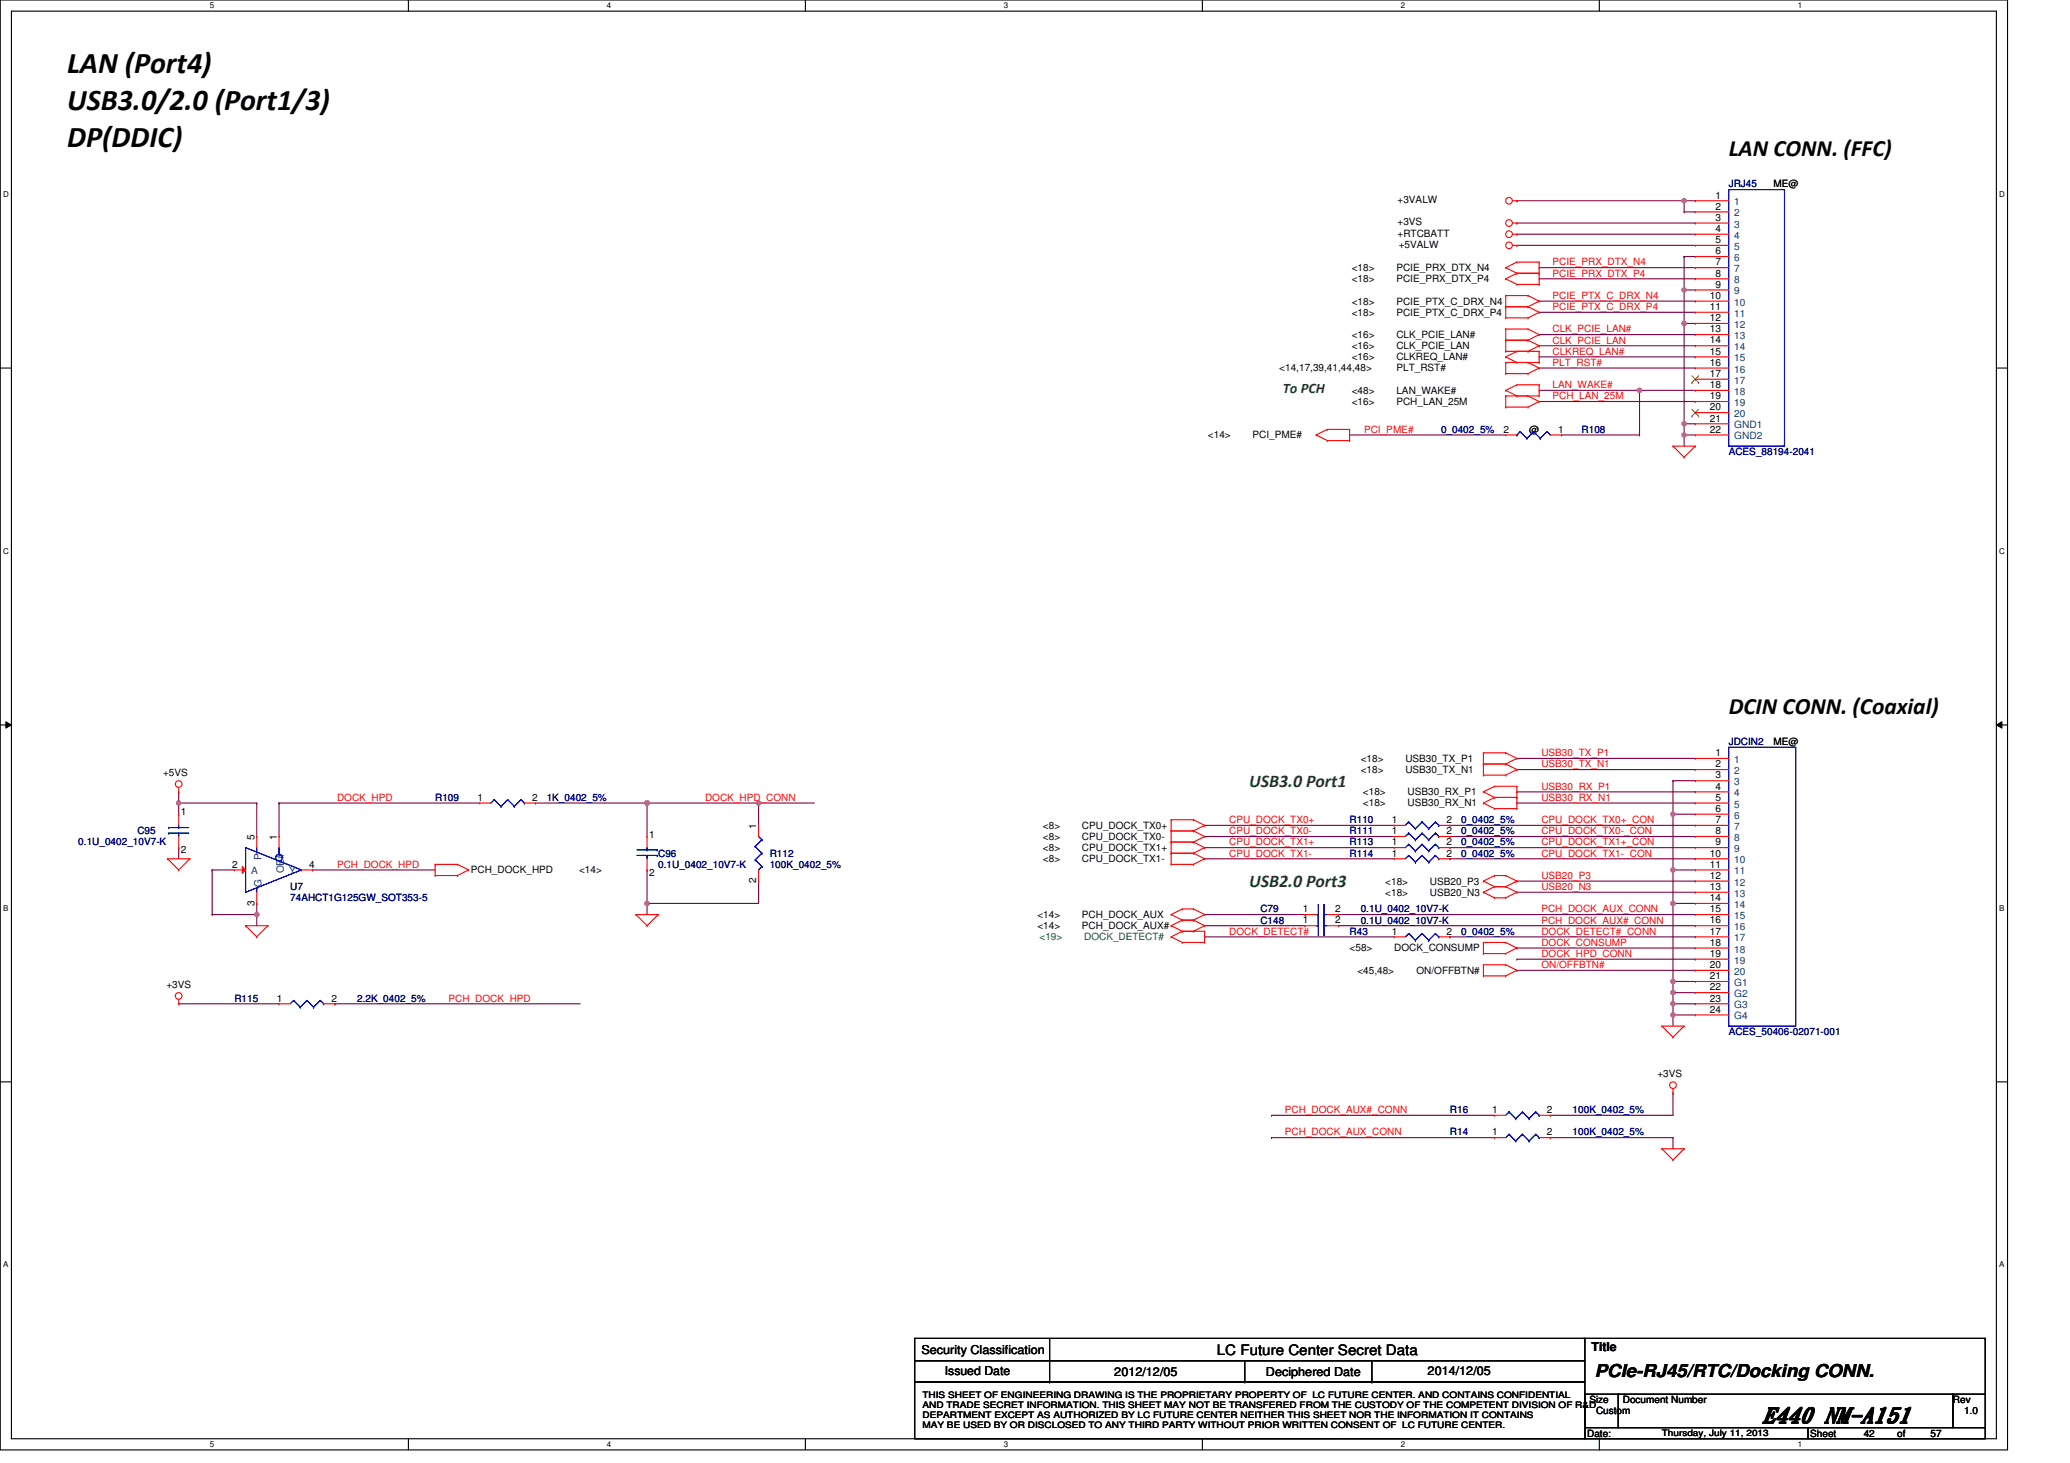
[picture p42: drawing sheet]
<svg xmlns="http://www.w3.org/2000/svg" width="297mm" height="210mm" viewBox="0 0 297 210" stroke-linecap="round" stroke-linejoin="round" font-family="sans-serif">
<defs><g id="words">
<g font-size="4.3">
<text x="9.6" y="10.5">LAN (Port4)</text>
<text x="9.6" y="15.8">USB3.0/2.0 (Port1/3)</text>
<text x="9.6" y="21.1">DP(DDIC)</text>
</g>
<g font-size="3.4">
<text x="248.1" y="22.4">LAN CONN. (FFC)</text>
<text x="248.1" y="102.4">DCIN CONN. (Coaxial)</text>
</g>
<text font-size="3" x="253" y="204.1">E440 NM-A151</text>
<g font-size="2.6" fill="#008000">
<text x="179.3" y="112.9">USB3.0 Port1</text>
<text x="179.3" y="127.3">USB2.0 Port3</text>
</g>
<text font-size="2.6" x="228.9" y="197.5">PCIe-RJ45/RTC/Docking CONN.</text>
<text font-size="2.1" fill="#008000" x="184.1" y="56.4">To PCH</text>
<text font-size="2.1" x="174.6" y="194.4">LC Future Center Secret Data</text>
<g font-size="1.8">
<text x="132.2" y="194.3">Security Classification</text>
<text x="135.6" y="197.3">Issued Date</text>
<text x="159.9" y="197.5">2012/12/05</text>
<text x="181.7" y="197.5">Deciphered Date</text>
<text x="204.9" y="197.3">2014/12/05</text>
<text x="228.4" y="193.8">Title</text>
</g>
<g font-size="1.4">
<text x="200.5" y="29.1">+3VALW</text>
<text x="246.1" y="28.5">1</text>
<text x="254.5" y="26.9">ME@</text>
<text x="200.5" y="33.9">+RTCBATT</text>
<text x="200.5" y="32.3">+3VS</text>
<text x="200.7" y="35.5">+5VALW</text>
<text x="246.1" y="30.1">2</text>
<text x="246.1" y="31.7">3</text>
<text x="246.1" y="33.3">4</text>
<text x="246.1" y="34.9">5</text>
<text x="194" y="38.9">&lt;18&gt;</text>
<text x="194" y="40.5">&lt;18&gt;</text>
<text x="200.4" y="38.9">PCIE_PRX_DTX_N4</text>
<text x="200.4" y="40.5">PCIE_PRX_DTX_P4</text>
<text x="246.1" y="36.5">6</text>
<text x="246.1" y="38.1">7</text>
<text x="246.1" y="39.7">8</text>
<text x="246.1" y="41.3">9</text>
<text x="194" y="45.3">&lt;18&gt;</text>
<text x="194" y="43.7">&lt;18&gt;</text>
<text x="200.4" y="45.3">PCIE_PTX_C_DRX_P4</text>
<text x="200.4" y="43.7">PCIE_PTX_C_DRX_N4</text>
<text x="245.3" y="42.9">10</text>
<text x="245.3" y="44.5">11</text>
<text x="245.3" y="46.1">12</text>
<text x="245.3" y="47.7">13</text>
<text x="183.6" y="53.3">&lt;14,17,39,41,44,48&gt;</text>
<text x="194" y="50.1">&lt;16&gt;</text>
<text x="194" y="48.5">&lt;16&gt;</text>
<text x="194" y="51.7">&lt;16&gt;</text>
<text x="200.4" y="50.1">CLK_PCIE_LAN</text>
<text x="200.4" y="48.5">CLK_PCIE_LAN#</text>
<text x="200.4" y="51.7">CLKREQ_LAN#</text>
<text x="200.4" y="53.3">PLT_RST#</text>
<text x="245.3" y="49.3">14</text>
<text x="245.3" y="50.9">15</text>
<text x="245.3" y="52.5">16</text>
<text x="194" y="56.5">&lt;48&gt;</text>
<text x="194" y="58.1">&lt;16&gt;</text>
<text x="200.4" y="56.5">LAN_WAKE#</text>
<text x="200.4" y="58.1">PCH_LAN_25M</text>
<text x="245.3" y="54.1">17</text>
<text x="245.3" y="55.7">18</text>
<text x="245.3" y="57.3">19</text>
<text x="245.3" y="58.9">20</text>
<text x="173.3" y="62.9">&lt;14&gt;</text>
<text x="179.7" y="62.9">PCI_PME#</text>
<text x="215.7" y="62.1">2</text>
<text x="219.4" y="62.1">@</text>
<text x="223.6" y="62.1">1</text>
<text x="245.3" y="60.5">21</text>
<text x="245.3" y="62.1">22</text>
<text x="254.5" y="106.9">ME@</text>
<text x="23.4" y="111.4">+5VS</text>
<text x="195.3" y="109.3">&lt;18&gt;</text>
<text x="195.3" y="110.9">&lt;18&gt;</text>
<text x="201.7" y="109.3">USB30_TX_P1</text>
<text x="201.7" y="110.9">USB30_TX_N1</text>
<text x="246.1" y="108.5">1</text>
<text x="246.1" y="110.1">2</text>
<text x="246.1" y="111.7">3</text>
<text x="246.1" y="113.3">4</text>
<text x="26" y="117">1</text>
<text x="68.5" y="114.9">1</text>
<text x="76.4" y="114.9">2</text>
<text x="108.5" y="118.9" transform="rotate(-90 108.5 118.9)">1</text>
<text x="149.7" y="118.9">&lt;8&gt;</text>
<text x="155.3" y="118.9">CPU_DOCK_TX0+</text>
<text x="195.6" y="114.1">&lt;18&gt;</text>
<text x="195.6" y="115.7">&lt;18&gt;</text>
<text x="199.7" y="119.7">1</text>
<text x="199.7" y="118.1">1</text>
<text x="202" y="114.1">USB30_RX_P1</text>
<text x="202" y="115.7">USB30_RX_N1</text>
<text x="207.6" y="119.7">2</text>
<text x="207.6" y="118.1">2</text>
<text x="246.1" y="114.9">5</text>
<text x="246.1" y="116.5">6</text>
<text x="246.1" y="118.1">7</text>
<text x="246.1" y="119.7">8</text>
<text x="26" y="122.4">2</text>
<text x="33.3" y="124.5">2</text>
<text x="36.5" y="120.5" transform="rotate(-90 36.5 120.5)">5</text>
<text x="39.7" y="120.5" transform="rotate(-90 39.7 120.5)">1</text>
<text x="44.4" y="124.5">4</text>
<text x="67.6" y="125.3">PCH_DOCK_HPD</text>
<text x="83.1" y="125.3">&lt;14&gt;</text>
<text x="93.2" y="120.2">1</text>
<text x="93.2" y="125.6">2</text>
<text x="149.7" y="123.7">&lt;8&gt;</text>
<text x="149.7" y="120.5">&lt;8&gt;</text>
<text x="149.7" y="122.1">&lt;8&gt;</text>
<text x="155.3" y="123.7">CPU_DOCK_TX1-</text>
<text x="155.3" y="120.5">CPU_DOCK_TX0-</text>
<text x="155.3" y="122.1">CPU_DOCK_TX1+</text>
<text x="199.7" y="121.3">1</text>
<text x="199.7" y="122.9">1</text>
<text x="207.6" y="121.3">2</text>
<text x="207.6" y="122.9">2</text>
<text x="245.3" y="122.9">10</text>
<text x="245.3" y="124.5">11</text>
<text x="246.1" y="121.3">9</text>
<text x="36.5" y="129.9" transform="rotate(-90 36.5 129.9)">3</text>
<text x="108.5" y="126.7" transform="rotate(-90 108.5 126.7)">2</text>
<text x="148.9" y="131.7">&lt;14&gt;</text>
<text x="155.3" y="131.7">PCH_DOCK_AUX</text>
<text x="186.9" y="130.9">1</text>
<text x="191.6" y="130.9">2</text>
<text x="198.8" y="126.9">&lt;18&gt;</text>
<text x="198.8" y="128.5">&lt;18&gt;</text>
<text x="205.2" y="126.9">USB20_P3</text>
<text x="205.2" y="128.5">USB20_N3</text>
<text x="245.3" y="126.1">12</text>
<text x="245.3" y="127.7">13</text>
<text x="245.3" y="129.3">14</text>
<text x="245.3" y="130.9">15</text>
<text x="148.9" y="133.3">&lt;14&gt;</text>
<text x="155.3" y="133.3">PCH_DOCK_AUX#</text>
<text x="186.9" y="132.5">1</text>
<text x="191.6" y="132.5">2</text>
<text x="193.7" y="136.5">&lt;58&gt;</text>
<text x="199.7" y="134.1">1</text>
<text x="200.1" y="136.5">DOCK_CONSUMP</text>
<text x="207.6" y="134.1">2</text>
<text x="245.3" y="132.5">16</text>
<text x="245.3" y="134.1">17</text>
<text x="245.3" y="135.7">18</text>
<text x="245.3" y="137.3">19</text>
<text x="23.9" y="141.8">+3VS</text>
<text x="39.7" y="143.7">1</text>
<text x="47.6" y="143.7">2</text>
<text x="194.8" y="139.7">&lt;45,48&gt;</text>
<text x="203.3" y="139.7">ON/OFFBTN#</text>
<text x="245.3" y="138.9">20</text>
<text x="245.3" y="140.5">21</text>
<text x="245.3" y="142.1">22</text>
<text x="245.3" y="143.7">23</text>
<text x="245.3" y="145.3">24</text>
<text x="237.8" y="154.6">+3VS</text>
<text x="214.1" y="159.7">1</text>
<text x="222" y="159.7">2</text>
<text x="214.1" y="162.9">1</text>
<text x="222" y="162.9">2</text>
<text x="228.1" y="201.3">Size</text>
<text x="229" y="202.9">Custom</text>
<text x="232.9" y="201.3">Document Number</text>
<text x="280.2" y="201.3">Rev</text>
<text x="281.8" y="202.9">1.0</text>
<text x="227.8" y="206.1">Date:</text>
<text x="259.8" y="206.1">Sheet</text>
<text x="267.4" y="206.1">42</text>
<text x="272.2" y="206.1">of</text>
<text x="277" y="206.1">57</text>
</g>
<g font-size="1.4" fill="#000080">
<text x="248.1" y="26.9">JRJ45</text>
<text x="206.8" y="62.1">0_0402_5%</text>
<text x="227" y="62.1">R108</text>
<text x="248.1" y="65.3">ACES_88194-2041</text>
<text x="248.1" y="106.9">JDCIN2</text>
<text x="19.7" y="119.7">C95</text>
<text x="62.4" y="114.9">R109</text>
<text x="78.4" y="114.9">1K_0402_5%</text>
<text x="193.7" y="119.7">R111</text>
<text x="193.7" y="118.1">R110</text>
<text x="209.7" y="119.7">0_0402_5%</text>
<text x="209.7" y="118.1">0_0402_5%</text>
<text x="11.2" y="121.3">0.1U_0402_10V7-K</text>
<text x="94.5" y="122.9">C96</text>
<text x="94.5" y="124.5">0.1U_0402_10V7-K</text>
<text x="110.5" y="122.9">R112</text>
<text x="110.5" y="124.5">100K_0402_5%</text>
<text x="193.7" y="121.3">R113</text>
<text x="193.7" y="122.9">R114</text>
<text x="209.7" y="121.3">0_0402_5%</text>
<text x="209.7" y="122.9">0_0402_5%</text>
<text x="41.6" y="127.7">U7</text>
<text x="41.6" y="129.3">74AHCT1G125GW_SOT353-5</text>
<text x="180.9" y="130.9">C79</text>
<text x="195.3" y="130.9">0.1U_0402_10V7-K</text>
<text x="180.9" y="132.5">C148</text>
<text x="193.7" y="134.1">R43</text>
<text x="195.3" y="132.5">0.1U_0402_10V7-K</text>
<text x="209.7" y="134.1">0_0402_5%</text>
<text x="33.6" y="143.7">R115</text>
<text x="51.2" y="143.7">2.2K_0402_5%</text>
<text x="248.1" y="148.5">ACES_50406-02071-001</text>
<text x="208.1" y="159.7">R16</text>
<text x="225.7" y="159.7">100K_0402_5%</text>
<text x="208.1" y="162.9">R14</text>
<text x="225.7" y="162.9">100K_0402_5%</text>
</g>
<g font-size="1.4" fill="#004080">
<text x="248.9" y="29.5">1</text>
<text x="248.9" y="31.1">2</text>
<text x="248.9" y="32.7">3</text>
<text x="248.9" y="34.3">4</text>
<text x="248.9" y="35.9">5</text>
<text x="248.9" y="37.5">6</text>
<text x="248.9" y="39.1">7</text>
<text x="248.9" y="40.7">8</text>
<text x="248.9" y="42.3">9</text>
<text x="248.9" y="43.9">10</text>
<text x="248.9" y="45.5">11</text>
<text x="248.9" y="47.1">12</text>
<text x="248.9" y="48.7">13</text>
<text x="248.9" y="50.3">14</text>
<text x="248.9" y="51.9">15</text>
<text x="248.9" y="53.5">16</text>
<text x="248.9" y="55.1">17</text>
<text x="248.9" y="56.7">18</text>
<text x="248.9" y="58.3">19</text>
<text x="248.9" y="59.9">20</text>
<text x="248.9" y="61.5">GND1</text>
<text x="248.9" y="63.1">GND2</text>
<text x="248.9" y="109.5">1</text>
<text x="248.9" y="111.1">2</text>
<text x="248.9" y="112.7">3</text>
<text x="248.9" y="114.3">4</text>
<text x="248.9" y="115.9">5</text>
<text x="248.9" y="117.5">6</text>
<text x="248.9" y="119.1">7</text>
<text x="36" y="125.5">A</text>
<text x="37.5" y="123.4" transform="rotate(-90 37.5 123.4)">P</text>
<text x="40.7" y="125.3" transform="rotate(-90 40.7 125.3)">OE#</text>
<text x="41.5" y="125.5">Y</text>
<text x="248.9" y="120.7">8</text>
<text x="248.9" y="122.3">9</text>
<text x="248.9" y="123.9">10</text>
<text x="248.9" y="125.5">11</text>
<text x="37.5" y="127.2" transform="rotate(-90 37.5 127.2)">G</text>
<text x="248.9" y="127.1">12</text>
<text x="248.9" y="128.7">13</text>
<text x="248.9" y="130.3">14</text>
<text x="248.9" y="131.9">15</text>
<text x="248.9" y="133.5">16</text>
<text x="248.9" y="135.1">17</text>
<text x="248.9" y="136.7">18</text>
<text x="248.9" y="138.3">19</text>
<text x="248.9" y="139.9">20</text>
<text x="248.9" y="141.5">G1</text>
<text x="248.9" y="143.1">G2</text>
<text x="248.9" y="144.7">G3</text>
<text x="248.9" y="146.3">G4</text>
</g>
<g font-size="1.4" fill="#f00">
<text x="222.8" y="39.7">PCIE_PRX_DTX_P4</text>
<text x="222.8" y="38.1">PCIE_PRX_DTX_N4</text>
<text x="222.8" y="47.7">CLK_PCIE_LAN#</text>
<text x="222.8" y="44.5">PCIE_PTX_C_DRX_P4</text>
<text x="222.8" y="42.9">PCIE_PTX_C_DRX_N4</text>
<text x="222.8" y="52.5">PLT_RST#</text>
<text x="222.8" y="50.9">CLKREQ_LAN#</text>
<text x="222.8" y="49.3">CLK_PCIE_LAN</text>
<text x="222.8" y="57.3">PCH_LAN_25M</text>
<text x="222.8" y="55.7">LAN_WAKE#</text>
<text x="195.7" y="62.1">PCI_PME#</text>
<text x="221.2" y="108.5">USB30_TX_P1</text>
<text x="221.2" y="110.1">USB30_TX_N1</text>
<text x="221.2" y="113.3">USB30_RX_P1</text>
<text x="48.4" y="114.9">DOCK_HPD</text>
<text x="101.2" y="114.9">DOCK_HPD_CONN</text>
<text x="176.4" y="119.7">CPU_DOCK_TX0-</text>
<text x="176.4" y="118.1">CPU_DOCK_TX0+</text>
<text x="221.2" y="114.9">USB30_RX_N1</text>
<text x="221.2" y="119.7">CPU_DOCK_TX0-_CON</text>
<text x="221.2" y="118.1">CPU_DOCK_TX0+_CON</text>
<text x="48.4" y="124.5">PCH_DOCK_HPD</text>
<text x="176.4" y="121.3">CPU_DOCK_TX1+</text>
<text x="176.4" y="122.9">CPU_DOCK_TX1-</text>
<text x="221.2" y="122.9">CPU_DOCK_TX1-_CON</text>
<text x="221.2" y="121.3">CPU_DOCK_TX1+_CON</text>
<text x="221.2" y="126.1">USB20_P3</text>
<text x="221.2" y="127.7">USB20_N3</text>
<text x="221.2" y="130.9">PCH_DOCK_AUX_CONN</text>
<text x="176.4" y="134.1">DOCK_DETECT#</text>
<text x="221.2" y="137.3">DOCK_HPD_CONN</text>
<text x="221.2" y="132.5">PCH_DOCK_AUX#_CONN</text>
<text x="221.2" y="135.7">DOCK_CONSUMP</text>
<text x="221.2" y="134.1">DOCK_DETECT#_CONN</text>
<text x="64.4" y="143.7">PCH_DOCK_HPD</text>
<text x="221.2" y="138.9">ON/OFFBTN#</text>
<text x="184.4" y="159.7">PCH_DOCK_AUX#_CONN</text>
<text x="184.4" y="162.9">PCH_DOCK_AUX_CONN</text>
</g>
<g font-size="1.4" fill="#008000">
<text x="149.2" y="134.9">&lt;19&gt;</text>
<text x="155.6" y="134.9">DOCK_DETECT#</text>
</g>
<g font-size="1.3">
<text x="132.4" y="200.5">THIS SHEET OF ENGINEERING DRAWING IS THE PROPRIETARY PROPERTY OF LC FUTURE CENTER. AND CONTAINS CONFIDENTIAL</text>
<text x="132.4" y="202">AND TRADE SECRET INFORMATION. THIS SHEET MAY NOT BE TRANSFERED FROM THE CUSTODY OF THE COMPETENT DIVISION OF R&amp;D</text>
<text x="132.4" y="203.5">DEPARTMENT EXCEPT AS AUTHORIZED BY LC FUTURE CENTER NEITHER THIS SHEET NOR THE INFORMATION IT CONTAINS</text>
<text x="132.4" y="204.9">MAY BE USED BY OR DISCLOSED TO ANY THIRD PARTY WITHOUT PRIOR WRITTEN CONSENT OF LC FUTURE CENTER.</text>
<text x="238.5" y="206">Thursday, July 11, 2013</text>
</g>
<g font-size="1.1">
<text x="30.1" y="1.2">5</text>
<text x="87.1" y="1.2">4</text>
<text x="144.1" y="1.2">3</text>
<text x="201" y="1.2">2</text>
<text x="258" y="1.2">1</text>
<text x=".4" y="28.2">D</text>
<text x="286.9" y="28.2">D</text>
<text x=".4" y="79.4">C</text>
<text x="286.9" y="79.4">C</text>
<text x=".4" y="130.6">B</text>
<text x="286.9" y="130.6">B</text>
<text x=".4" y="181.9">A</text>
<text x="286.9" y="181.9">A</text>
<text x="30.1" y="207.6">5</text>
<text x="87.1" y="207.6">4</text>
<text x="144.1" y="207.6">3</text>
<text x="201" y="207.6">2</text>
<text x="258" y="207.6">1</text>
</g>
</g></defs>
<path d="M0 0h288.1v208h-288.1zM1.6 1.6h284.9v204.8h-284.9z" fill="none" stroke="#000" stroke-width=".16"/>
<g fill="#fff">
<path d="M30.1 .2h.7v1.2h-.7z"/>
<path d="M30.1 206.6h.7v1.3h-.7z"/>
</g>
<path d="M58.6 0v1.6M58.6 206.4v1.6" fill="none" stroke="#000" stroke-width=".16"/>
<g fill="#fff">
<path d="M87.1 .2h.6v1.2h-.6z"/>
<path d="M87.1 206.6h.6v1.3h-.6z"/>
</g>
<path d="M115.6 0v1.6M115.6 206.4v1.6" fill="none" stroke="#000" stroke-width=".16"/>
<g fill="#fff">
<path d="M144.1 .2h.6v1.2h-.6z"/>
<path d="M144.1 206.6h.6v1.3h-.6z"/>
</g>
<path d="M172.5 0v1.6M172.5 206.4v1.6" fill="none" stroke="#000" stroke-width=".16"/>
<g fill="#fff">
<path d="M201 .2h.7v1.2h-.7z"/>
<path d="M201 206.6h.7v1.3h-.7z"/>
</g>
<path d="M229.5 0v1.6M229.5 206.4v1.6" fill="none" stroke="#000" stroke-width=".16"/>
<g fill="#fff">
<path d="M258 .2h.6v1.2h-.6z"/>
<path d="M258 206.6h.6v1.3h-.6z"/>
<path d="M.4 27.2h.9v1.3h-.9z"/>
<path d="M286.9 27.2h.8v1.3h-.8z"/>
<path d="M.4 78.4h.9v1.3h-.9z"/>
<path d="M286.9 78.4h.8v1.3h-.8z"/>
</g>
<path d="M0 52.8h1.6M286.5 52.8h1.6" fill="none" stroke="#000" stroke-width=".16"/>
<g fill="#fff">
<path d="M.4 129.6h.8v1.3h-.8z"/>
<path d="M286.9 129.6h.7v1.3h-.7z"/>
</g>
<path d="M0 104h1.6M286.5 104h1.6" fill="none" stroke="#000" stroke-width=".16"/>
<path d="M.8 103.5l.8 .5-.8 .5zM286.5 104l.8-.5v1z" fill="#000"/>
<path d="M.8 103.5l.8 .5-.8 .5zM286.5 104l.8-.5v1z" fill="none" stroke="#000" stroke-width=".14"/>
<g fill="#fff">
<path d="M.4 180.8h.8v1.3h-.8z"/>
<path d="M286.9 180.8h.7v1.3h-.7z"/>
</g>
<path d="M0 155.2h1.6M286.5 155.2h1.6" fill="none" stroke="#000" stroke-width=".16"/>
<path d="M217.7 28.8h.1M217.7 33.6h.1M217.7 32h.1M217.7 28.8h25.6M217.7 33.6h25.6M217.7 32h25.6M241.7 28.8h.1M241.7 28.8v1.6M220.9 57.6h.1M220.9 57.6h22.4" fill="none" stroke="#800040" stroke-width=".16"/>
<circle cx="241.7" cy="28.8" r=".31" fill="#f0f"/>
<circle cx="241.7" cy="28.8" r=".31" fill="none" stroke="#f0f" stroke-width=".16"/>
<path d="M241.7 30.4h.1M241.7 36.8h.1M241.7 30.4h1.6M241.7 36.8v4.8M241.7 41.6h.1M241.7 41.6h1.6M241.7 62.4h.1M241.7 62.4v1.6" fill="none" stroke="#800040" stroke-width=".16"/>
<circle cx="241.7" cy="62.4" r=".31" fill="#f0f"/>
<circle cx="241.7" cy="62.4" r=".31" fill="none" stroke="#f0f" stroke-width=".16"/>
<path d="M217.7 35.2h.1M217.7 35.2h25.6M241.7 36.8h.1M241.7 36.8h1.6M241.7 41.6h.1M241.7 41.6v4.8" fill="none" stroke="#800040" stroke-width=".16"/>
<circle cx="241.7" cy="41.6" r=".31" fill="#f0f"/>
<circle cx="241.7" cy="41.6" r=".31" fill="none" stroke="#f0f" stroke-width=".16"/>
<path d="M241.7 46.4h.1M241.7 46.4h1.6M241.7 46.4v14.4" fill="none" stroke="#800040" stroke-width=".16"/>
<circle cx="241.7" cy="46.4" r=".31" fill="#f0f"/>
<circle cx="241.7" cy="46.4" r=".31" fill="none" stroke="#f0f" stroke-width=".16"/>
<path d="M241.7 60.8h.1M241.7 60.8h1.6M241.7 60.8v1.6" fill="none" stroke="#800040" stroke-width=".16"/>
<circle cx="241.7" cy="60.8" r=".31" fill="#f0f"/>
<circle cx="241.7" cy="60.8" r=".31" fill="none" stroke="#f0f" stroke-width=".16"/>
<g fill="none" stroke="#800040" stroke-width=".16">
<path d="M220.9 38.4h.1M220.9 38.4h22.4M220.9 52.8h.1M220.9 51.2h.1M220.9 48h.1M220.9 49.6h.1M220.9 40h.1M220.9 44.8h.1M220.9 43.2h.1M220.9 52.8h22.4M220.9 51.2h22.4M220.9 48h22.4"/>
<path d="M220.9 49.6h22.4M220.9 40h22.4M220.9 44.8h22.4M220.9 43.2h22.4M193.7 62.4h.1M193.7 62.4h22.4M241.7 62.4h.1M241.7 62.4h1.6M36.8 115.2h.1M36.8 115.2v4.8M92.9 115.2h.1M92.9 115.2v4.8"/>
<path d="M108.9 115.2h.1M108.9 115.2v3.2M92.9 124.8h.1M92.9 129.6h.1M92.9 124.8v6.4M217.7 137.6h.1M217.7 137.6h25.6"/>
</g>
<circle cx="92.8" cy="129.6" r=".31" fill="#f0f"/>
<circle cx="92.8" cy="129.6" r=".31" fill="none" stroke="#f0f" stroke-width=".16"/>
<path d="M25.6 115.2h.1M25.6 115.2v1.6M40 115.2h.1M40 115.2h28.8M40 115.2v4.8M36.8 131.2h.1M36.8 131.2v1.6M44.8 124.8h.1M44.8 124.8h17.6" fill="none" stroke="#800040" stroke-width=".16"/>
<circle cx="36.8" cy="131.2" r=".31" fill="#f0f"/>
<circle cx="36.8" cy="131.2" r=".31" fill="none" stroke="#f0f" stroke-width=".16"/>
<path d="M25.6 115.2h.1M25.6 115.2h11.2M25.6 121.6h.1M25.6 121.6v1.6M30.4 124.8h.1M30.4 124.8v6.4M30.4 124.8h3.2M92.9 129.6h.1M108.9 126.4h.1M108.9 126.4v3.2h-16" fill="none" stroke="#800040" stroke-width=".16"/>
<circle cx="25.6" cy="115.2" r=".31" fill="#f0f"/>
<circle cx="25.6" cy="115.2" r=".31" fill="none" stroke="#f0f" stroke-width=".16"/>
<path d="M108.9 115.2h.1M108.9 115.2h8M30.4 131.2h.1M36.8 129.6h.1M36.8 129.6v1.6h-6.4" fill="none" stroke="#800040" stroke-width=".16"/>
<circle cx="108.8" cy="115.2" r=".31" fill="#f0f"/>
<circle cx="108.8" cy="115.2" r=".31" fill="none" stroke="#f0f" stroke-width=".16"/>
<path d="M76.8 115.2h.1M76.8 115.2h16.1M25.6 144h.1M25.6 144h14.4M48 144h.1M48 144h35.2" fill="none" stroke="#800040" stroke-width=".16"/>
<circle cx="92.8" cy="115.2" r=".31" fill="#f0f"/>
<circle cx="92.8" cy="115.2" r=".31" fill="none" stroke="#f0f" stroke-width=".16"/>
<path d="M25.6 113.6h.1M25.6 113.6v1.6M92.9 115.2h.1M92.9 115.2h16" fill="none" stroke="#800040" stroke-width=".16"/>
<circle cx="92.8" cy="115.2" r=".31" fill="#f0f"/>
<circle cx="92.8" cy="115.2" r=".31" fill="none" stroke="#f0f" stroke-width=".16"/>
<g fill="none" stroke="#800040" stroke-width=".16">
<path d="M172.9 118.4h.1M172.9 118.4h27.2M208.1 118.4h.1M208.1 118.4h35.2M217.7 108.8h.1M217.7 110.4h.1M217.7 115.2h.1M217.7 113.6h.1M217.7 108.8h25.6M217.7 110.4h25.6M217.7 115.2h25.6M217.7 113.6h25.6"/>
<path d="M240.1 112h.1M240.1 116.8h.1M240.1 112h3.2M240.1 116.8h3.2M240.1 112v4.8M172.9 120h.1M172.9 121.6h.1M172.9 123.2h.1M172.9 120h27.2M172.9 121.6h27.2M172.9 123.2h27.2M208.1 120h.1"/>
<path d="M208.1 123.2h.1M208.1 121.6h.1M208.1 120h35.2M208.1 121.6h35.2M208.1 123.2h35.2M217.7 126.4h.1M217.7 128h.1M217.7 126.4h25.6M217.7 128h25.6"/>
</g>
<circle cx="240.1" cy="116.8" r=".31" fill="#f0f"/>
<circle cx="240.1" cy="116.8" r=".31" fill="none" stroke="#f0f" stroke-width=".16"/>
<path d="M240.1 116.8h.1M240.1 116.8v12.8M240.1 124.8h.1M240.1 129.6h.1M240.1 124.8h3.2M240.1 129.6h3.2" fill="none" stroke="#800040" stroke-width=".16"/>
<circle cx="240.1" cy="124.8" r=".31" fill="#f0f"/>
<circle cx="240.1" cy="124.8" r=".31" fill="none" stroke="#f0f" stroke-width=".16"/>
<path d="M240.1 142.4h.1M240.1 142.4v1.6" fill="none" stroke="#800040" stroke-width=".16"/>
<circle cx="240.1" cy="142.4" r=".31" fill="#f0f"/>
<circle cx="240.1" cy="142.4" r=".31" fill="none" stroke="#f0f" stroke-width=".16"/>
<path d="M240.1 144h.1M240.1 145.6h.1M240.1 144h3.2M240.1 145.6h3.2M240.1 144v1.6" fill="none" stroke="#800040" stroke-width=".16"/>
<circle cx="240.1" cy="144" r=".31" fill="#f0f"/>
<circle cx="240.1" cy="144" r=".31" fill="none" stroke="#f0f" stroke-width=".16"/>
<path d="M240.1 145.6h.1M240.1 145.6v1.6" fill="none" stroke="#800040" stroke-width=".16"/>
<circle cx="240.1" cy="145.6" r=".31" fill="#f0f"/>
<circle cx="240.1" cy="145.6" r=".31" fill="none" stroke="#f0f" stroke-width=".16"/>
<path d="M240.1 129.6h.1M240.1 129.6v12.8M240.1 142.4h.1M240.1 140.8h.1M240.1 142.4h3.2M240.1 140.8h3.2" fill="none" stroke="#800040" stroke-width=".16"/>
<circle cx="240.1" cy="140.8" r=".31" fill="#f0f"/>
<circle cx="240.1" cy="140.8" r=".31" fill="none" stroke="#f0f" stroke-width=".16"/>
<circle cx="240.1" cy="129.6" r=".31" fill="#f0f"/>
<circle cx="240.1" cy="129.6" r=".31" fill="none" stroke="#f0f" stroke-width=".16"/>
<path d="M235.3 56h.1M235.3 56h8M235.3 56v6.4M235.3 62.4h.1M192.1 131.2h.1M192.1 132.8h.1M192.1 131.2h51.2M192.1 132.8h51.2M217.7 139.2h.1M217.7 136h.1M217.7 139.2h25.6M217.7 136h25.6" fill="none" stroke="#800040" stroke-width=".16"/>
<circle cx="235.3" cy="56" r=".31" fill="#f0f"/>
<circle cx="235.3" cy="56" r=".31" fill="none" stroke="#f0f" stroke-width=".16"/>
<g fill="none" stroke="#800040" stroke-width=".16">
<path d="M220.9 56h.1M220.9 56h14.4M224.1 62.4h.1M224.1 62.4h11.2M172.9 134.4h.1M172.9 131.2h14.4M172.9 132.8h14.4M172.9 134.4h27.2M187.3 131.2h.1M187.3 132.8h.1M208.1 134.4h.1M208.1 134.4h35.2"/>
<path d="M240.1 156.8h.1M240.1 156.8v3.2h-17.6M182.5 163.2h.1M182.5 160h.1M182.5 160h32M182.5 163.2h32M222.5 160h.1M222.5 163.2h.1M222.5 163.2h17.6M240.1 163.2h.1M240.1 163.2v1.6"/>
</g>
<g fill="none" stroke="#f00" stroke-width=".16">
<path d="M216.1 38.4h.1M216.1 38.4l1.6 .8M217 28.8h.7M217 33.6h.7M217 32h.7M217 35.2h.7M217.7 37.6h.1M217.7 39.2h.1M217.7 28.8h.1M217.7 33.6h.1M217.7 32h.1M217.7 35.2h.1"/>
<path d="M217.7 37.6l-1.6 .8M217.7 37.6h3.2M217.7 39.2h3.2M217.7 39.2l-1.6 .8M220.9 37.6h.1M220.9 39.2h.1M220.9 37.6v3.2M243.3 28.8h.1M243.3 30.4h.1M243.3 32h.1M243.3 33.6h.1M243.3 35.2h.1"/>
<path d="M243.3 36.8h.1M243.3 38.4h.1M243.3 28.8h4.8M243.3 33.6h4.8M243.3 32h4.8M243.3 35.2h4.8M243.3 30.4h4.8M243.3 36.8h4.8M243.3 38.4h4.8M216.1 45.6h.1M216.1 44h.1M216.1 42.4h.1"/>
<path d="M216.1 40h.1M216.1 50.4h.1M216.1 48.8h.1M216.1 47.2h.1M216.1 56h.1M216.1 58.4h.1M216.1 56.8h.1M216.1 51.2h.1M216.1 53.6h.1M216.1 52h.1M216.1 44h3.2M216.1 45.6h3.2"/>
<path d="M216.1 42.4v3.2M216.1 47.2v3.2M216.1 52v1.6M216.1 56.8v1.6M216.1 42.4h3.2M216.1 40l1.6 .8M216.1 48.8h3.2M216.1 50.4h4.8M216.1 47.2h3.2M216.1 56.8h4.8M216.1 56l1.6 .8M216.1 58.4h3.2"/>
<path d="M216.1 52h4.8M216.1 51.2l1.6 .8M216.1 53.6h3.2M217.7 40.8h.1M217.7 55.2h.1M217.7 56.8h.1M217.7 50.4h.1M217.7 52h.1M217.7 40.8h3.2M217.7 55.2l-1.6 .8M217.7 55.2h3.2M217.7 50.4l-1.6 .8"/>
<path d="M219.3 44h.1M219.3 45.6h.1M219.3 42.4h.1M219.3 48.8h.1M219.3 50.4h.1M219.3 47.2h.1M219.3 56.8h.1M219.3 58.4h.1M219.3 52h.1M219.3 53.6h.1M219.3 44l1.6 .8M219.3 42.4l1.6 .8"/>
<path d="M219.3 48.8l1.6 .8M219.3 47.2l1.6 .8M219.3 56.8l1.6 .8M219.3 52l1.6 .8M220.9 44.8h.1M220.9 43.2h.1M220.9 40.8h.1M220.9 49.6h.1M220.9 48h.1M220.9 55.2h.1M220.9 56.8h.1M220.9 57.6h.1"/>
<path d="M220.9 50.4h.1M220.9 52h.1M220.9 52.8h.1M220.9 44.8l-1.6 .8M220.9 43.2l-1.6 .8M220.9 50.4v1.6M220.9 55.2v1.6M220.9 49.6l-1.6 .8M220.9 48l-1.6 .8M220.9 57.6l-1.6 .8M220.9 52.8l-1.6 .8M243.3 40h.1"/>
<path d="M243.3 41.6h.1M243.3 43.2h.1M243.3 44.8h.1M243.3 46.4h.1M243.3 48h.1M243.3 49.6h.1M243.3 51.2h.1M243.3 52.8h.1M243.3 54.4h.1M243.3 56h.1M243.3 57.6h.1M243.3 59.2h.1"/>
<path d="M243.3 40h4.8M243.3 41.6h4.8M243.3 43.2h4.8M243.3 44.8h4.8M243.3 46.4h4.8M243.3 48h4.8M243.3 49.6h4.8M243.3 51.2h4.8M243.3 52.8h4.8M243.3 54.4h4.8M243.3 56h4.8M243.3 57.6h4.8"/>
<path d="M243.3 59.2h4.8M188.9 62.4h.1M188.9 62.4l1.6 .8M190.5 61.6h.1M190.5 63.2h.1M190.5 61.6h3.2M190.5 61.6l-1.6 .8M190.5 63.2h3.2M193.7 63.2h.1M193.7 61.6h.1M193.7 61.6v1.6M240.1 64h.1"/>
<path d="M240.1 64h3.2M240.1 64l1.6 1.6M241.7 65.6h.1M243.3 64h.1M243.3 60.8h.1M243.3 62.4h.1M243.3 64l-1.6 1.6M243.3 60.8h4.8M243.3 62.4h4.8M25.6 113.6h.1M25.6 113v.6M168.1 117.6h.1"/>
<path d="M168.1 119.2h.1M168.1 117.6v6.4M168.1 117.6h3.2M168.1 119.2h3.2M171.3 117.6h.1M171.3 119.2h.1M171.3 117.6l1.6 .8M171.3 119.2l1.6 .8M172.9 118.4h.1M172.9 118.4l-1.6 .8M212.9 113.6h.1M212.9 115.2h.1"/>
<path d="M212.9 108h.1M212.9 109.6h.1M212.9 111.2h.1M212.9 108v3.2M212.9 113.6l1.6 .8M212.9 115.2l1.6 .8M212.9 108h3.2M212.9 109.6h3.2M212.9 111.2h3.2M214.5 112.8h.1M214.5 114.4h.1M214.5 116h.1"/>
<path d="M214.5 112.8l-1.6 .8M214.5 112.8h3.2M214.5 114.4h3.2M214.5 114.4l-1.6 .8M214.5 116h3.2M216.1 108h.1M216.1 109.6h.1M216.1 111.2h.1M216.1 108l1.6 .8M216.1 109.6l1.6 .8M217.7 112.8h.1M217.7 114.4h.1"/>
<path d="M217.7 116h.1M217.7 108.8h.1M217.7 110.4h.1M217.7 112.8v3.2M217.7 108.8l-1.6 .8M217.7 110.4l-1.6 .8M24 123.2h.1M24 123.2h3.2M24 123.2l1.6 1.6M25.6 124.8h.1M27.2 123.2h.1M27.2 123.2l-1.6 1.6"/>
<path d="M35.2 132.8h.1M35.2 132.8h3.2M35.2 132.8l1.6 1.6M36.8 134.4h.1M38.4 132.8h.1M38.4 132.8l-1.6 1.6M62.4 125.6h.1M62.4 124h.1M62.4 124h3.2M62.4 125.6h3.2M62.4 124v1.6M65.6 124h.1"/>
<path d="M65.6 125.6h.1M65.6 124l1.6 .8M67.2 124.8h.1M67.2 124.8l-1.6 .8M91.3 131.2h.1M91.3 131.2h3.2M91.3 131.2l1.6 1.6M92.9 132.8h.1M94.5 131.2h.1M94.5 131.2l-1.6 1.6M168.1 122.4h.1M168.1 124h.1"/>
<path d="M168.1 120.8h.1M168.1 132.8h.1M168.1 131.2h.1M168.1 134.4h.1M168.1 124h3.2M168.1 122.4h3.2M168.1 120.8h3.2M168.1 132.8l1.6 .8M168.1 131.2l1.6 .8M168.1 134.4l1.6 .8M169.7 132h.1M169.7 133.6h.1"/>
<path d="M169.7 130.4h.1M169.7 135.2h.1M169.7 135.2h3.2M169.7 132h1.6M169.7 132l-1.6 .8M169.7 133.6h3.2M169.7 130.4h1.6M169.7 130.4l-1.6 .8M169.7 133.6l-1.6 .8M171.3 122.4h.1M171.3 124h.1M171.3 120.8h.1"/>
<path d="M171.3 132h.1M171.3 133.6h.1M171.3 130.4h.1M171.3 122.4l1.6 .8M171.3 120.8l1.6 .8M171.3 132l1.6 .8M171.3 130.4l1.6 .8M172.9 123.2h.1M172.9 120h.1M172.9 121.6h.1M172.9 132.8h.1M172.9 131.2h.1"/>
<path d="M172.9 133.6h.1M172.9 135.2h.1M172.9 123.2l-1.6 .8M172.9 120l-1.6 .8M172.9 121.6l-1.6 .8M172.9 132.8l-1.6 .8M172.9 131.2l-1.6 .8M172.9 133.6v1.6M187.3 131.2h.1M187.3 131.2h1.6M190.5 131.2h1.6M192.1 131.2h.1"/>
<path d="M200.1 121.6h.1M200.1 121.6h1.6M206.5 121.6h1.6M208.1 121.6h.1M212.9 138.4h.1M212.9 126.4h.1M212.9 128h.1M212.9 135.2h.1M212.9 136.8h.1M212.9 138.4h3.2M212.9 135.2v1.6M212.9 138.4v1.6"/>
<path d="M212.9 126.4l1.6 .8M212.9 128l1.6 .8M212.9 135.2h3.2M212.9 136.8h3.2M214.5 125.6h.1M214.5 127.2h.1M214.5 128.8h.1M214.5 125.6h1.6M214.5 125.6l-1.6 .8M214.5 127.2h1.6M214.5 127.2l-1.6 .8M214.5 128.8h1.6"/>
<path d="M216.1 138.4h.1M216.1 125.6h.1M216.1 127.2h.1M216.1 128.8h.1M216.1 135.2h.1M216.1 136.8h.1M216.1 138.4l1.6 .8M216.1 125.6l1.6 .8M216.1 127.2l1.6 .8M216.1 135.2l1.6 .8M217.7 139.2h.1M217.7 126.4h.1"/>
<path d="M217.7 128h.1M217.7 136h.1M217.7 139.2l-1.6 .8M217.7 126.4l-1.6 .8M217.7 128l-1.6 .8M217.7 136l-1.6 .8M25.6 144h.1M25.6 143.4v.6M212.9 140h.1M212.9 140h3.2M216.1 140h.1M238.5 147.2h.1"/>
<path d="M238.5 147.2h3.2M238.5 147.2l1.6 1.6M240.1 148.8h.1M240.1 156.8h.1M240.1 156.2v.6M241.7 147.2h.1M241.7 147.2l-1.6 1.6M238.5 164.8h.1M238.5 164.8h3.2M238.5 164.8l1.6 1.6M240.1 166.4h.1M241.7 164.8h.1"/>
<path d="M241.7 164.8l-1.6 1.6"/>
<circle cx="216.5" cy="28.8" r=".48"/>
<circle cx="216.5" cy="33.6" r=".48"/>
<circle cx="216.5" cy="32" r=".48"/>
<circle cx="216.5" cy="35.2" r=".48"/>
<circle cx="25.6" cy="112.5" r=".48"/>
<circle cx="25.6" cy="142.9" r=".48"/>
<circle cx="240.1" cy="155.7" r=".48"/>
</g>
<g fill="none" stroke="#000" stroke-width=".16">
<path d="M131.3 192h96.1v3.2h-96.1zM131.3 195.2h96.1v3.1h-96.1zM131.3 198.3h96.1v8.1h-96.1zM150.6 195.2h.1M150.6 198.3h.1M150.6 192v6.3M178.6 198.3h.1M178.6 195.2v3.1M196.9 198.3h.1M196.9 195.2v3.1M227.3 192h57.6M284.9 192h.1"/>
<path d="M284.9 192v8M227.4 200h4.8v4.8h-4.8zM227.4 204.8h32v1.6h-32zM232.2 200h48v4.8h-48zM259.4 204.8h25.5v1.6h-25.5zM280.2 200h4.7v4.8h-4.7z"/>
</g>
<g fill="none" stroke="#00f" stroke-width=".16">
<path d="M248.1 27.2h8v36.8h-8zM35.2 121.6h.1M35.2 121.6v6.4l8-3.2M35.2 121.6l8 3.2M36.8 122.3h.1M36.8 127.4h.1M36.8 121.6v.7M36.8 127.4v.6M40 122.6h.1M40 121.6v1M43.2 124.8h.1M188.9 131.2h.3"/>
<path d="M189.2 131.2h.1M189.2 129.8h.1M189.2 129.8v2.9M190 129.8h.1M190 131.2h.1M190 131.2h.5M190 129.8v2.9M202.1 121.1h.1M202.1 121.1l-.4 .5M202.1 121.1l1 1M203.1 122.1h.1M204.1 121.1h.1"/>
<path d="M204.1 121.1l-1 1M204.1 121.1l.9 1M205 122.1h.1M206 121.1h.1M206 121.1l-1 1M206 121.1l.5 .5M206.5 121.6h.1"/>
<circle cx="40" cy="123" r=".48"/>
</g>
<path d="M242.8 54.9h.1M242.8 59.7h.1M242.8 53.9l1 1M242.8 58.7l1 1M243.8 53.9l-1 1M243.8 58.7l-1 1M243.8 54.9h.1M243.8 59.7h.1" fill="none" stroke="#804000" stroke-width=".14"/>
<path d="M34.8 124.3l.4 .5-.4 .5z" fill="#f00"/>
<g fill="none" stroke="#f00" stroke-width=".16">
<path d="M216.1 62.4h.1M216.1 62.4h1.6M222.5 62.4h1.6M224.1 62.4h.1M25.6 116.8h.1M25.6 116.8v1.6M68.8 115.2h.1M68.8 115.2h1.6M75.2 115.2h1.6M76.8 115.2h.1M108.9 118.4h.1M108.9 118.4v1.6"/>
<path d="M200.1 118.4h.1M200.1 118.4h1.6M206.5 118.4h1.6M208.1 118.4h.1M243.3 108.8h.1M243.3 110.4h.1M243.3 112h.1M243.3 113.6h.1M243.3 115.2h.1M243.3 116.8h.1M243.3 118.4h.1M243.3 108.8h4.8"/>
<path d="M243.3 110.4h4.8M243.3 112h4.8M243.3 113.6h4.8M243.3 115.2h4.8M243.3 116.8h4.8M243.3 118.4h4.8M25.6 121.6h.1M25.6 120v1.6M33.6 124.8h.1M33.6 124.8h1.6M34.8 124.3l.4 .5-.4 .5zM36.8 129.6h.1"/>
<path d="M36.8 120h.1M36.8 120v1.6M36.8 128v1.6M40 120h.1M40 120v1.6M43.2 124.8h1.6M44.8 124.8h.1M92.9 120h.1M92.9 124.8h.1M92.9 120v1.6M92.9 123.2v1.6M108.9 126.4h.1"/>
<path d="M108.9 124.8v1.6M187.3 132.8h.1M187.3 132.8h1.6M190.5 132.8h1.6M192.1 132.8h.1M200.1 120h.1M200.1 123.2h.1M200.1 134.4h.1M200.1 120h1.6M200.1 123.2h1.6M200.1 134.4h1.6M206.5 120h1.6"/>
<path d="M206.5 123.2h1.6M206.5 134.4h1.6M208.1 120h.1M208.1 123.2h.1M208.1 134.4h.1M243.3 120h.1M243.3 121.6h.1M243.3 123.2h.1M243.3 124.8h.1M243.3 126.4h.1M243.3 128h.1M243.3 129.6h.1"/>
<path d="M243.3 131.2h.1M243.3 132.8h.1M243.3 134.4h.1M243.3 136h.1M243.3 137.6h.1M243.3 139.2h.1M243.3 124.8h4.8M243.3 120h4.8M243.3 123.2h4.8M243.3 132.8h4.8M243.3 134.4h4.8M243.3 121.6h4.8"/>
<path d="M243.3 126.4h4.8M243.3 128h4.8M243.3 129.6h4.8M243.3 131.2h4.8M243.3 136h4.8M243.3 137.6h4.8M243.3 139.2h4.8M40 144h.1M40 144h1.6M46.4 144h1.6M48 144h.1M243.3 140.8h.1"/>
<path d="M243.3 142.4h.1M243.3 144h.1M243.3 145.6h.1M243.3 140.8h4.8M243.3 142.4h4.8M243.3 144h4.8M243.3 145.6h4.8M214.5 160h.1M214.5 163.2h.1M214.5 160h1.6M214.5 163.2h1.6M220.9 160h1.6"/>
<path d="M220.9 163.2h1.6M222.5 160h.1M222.5 163.2h.1"/>
</g>
<g fill="none" stroke="#00f" stroke-width=".16">
<path d="M217.7 62.4h.1M218.1 61.9h.1M218.1 61.9l1 1M218.1 61.9l-.4 .5M219.1 62.9h.1M220.1 61.9h.1M220.1 61.9l.9 1M220.1 61.9l-1 1M221 62.9h.1M222 61.9h.1M222 61.9l.5 .5M222 61.9l-1 1"/>
<path d="M24.2 119.5h.1M24.2 118.7h.1M24.2 119.5h2.9M24.2 118.7h2.9M25.6 118.7h.1M25.6 119.5h.1M25.6 118.4v.3M25.6 119.5v.5M70.9 114.7h.1M70.9 114.7l-.5 .5M70.9 114.7l1 1M71.9 115.7h.1"/>
<path d="M72.8 114.7h.1M72.8 114.7l-.9 1M72.8 114.7l1 1M73.8 115.7h.1M74.8 114.7h.1M74.8 114.7l-1 1M74.8 114.7l.4 .5M75.2 115.2h.1M202.1 119.5h.1M202.1 117.9h.1M202.1 119.5l-.4 .5M202.1 119.5l1 1"/>
<path d="M202.1 117.9l-.4 .5M202.1 117.9l1 1M203.1 118.9h.1M204.1 119.5h.1M204.1 117.9h.1M204.1 119.5l-1 1M204.1 119.5l.9 1M204.1 117.9l-1 1M204.1 117.9l.9 1M205 118.9h.1M206 119.5h.1M206 117.9h.1"/>
<path d="M206 119.5l-1 1M206 119.5l.5 .5M206 117.9l-1 1M206 117.9l.5 .5M206.5 118.4h.1M248.1 107.2h9.6v40h-9.6zM91.4 122.7h2.9M91.4 121.9h2.9M92.9 121.9h.1M92.9 122.7h.1M92.9 121.6v.3M92.9 122.7v.5"/>
<path d="M94.3 122.7h.1M94.3 121.9h.1M108.4 121.5h.1M108.4 123.4h.1M108.4 121.5l.9 .9M108.4 123.4l.9 .9M108.9 124.8h.1M108.9 120l.4 .5M109.3 120.5h.1M109.3 122.4h.1M109.3 124.3h.1M109.3 120.5l-.9 1"/>
<path d="M109.3 122.4l-.9 1M109.3 124.3l-.4 .5M188.9 132.8h.3M189.2 132.8h.1M189.2 131.4h.1M189.2 131.4v2.9M190 131.4h.1M190 132.8h.1M190 132.8h.5M190 131.4v2.9M202.1 122.7h.1M202.1 133.9h.1"/>
<path d="M202.1 122.7l-.4 .5M202.1 122.7l1 1M202.1 133.9l-.4 .5M202.1 133.9l1 1M203.1 120.5h.1M203.1 123.7h.1M203.1 134.9h.1M204.1 122.7h.1M204.1 133.9h.1M204.1 122.7l-1 1M204.1 122.7l.9 1M204.1 133.9l-1 1"/>
<path d="M204.1 133.9l.9 1M205 120.5h.1M205 123.7h.1M205 134.9h.1M206 122.7h.1M206 133.9h.1M206 122.7l-1 1M206 122.7l.5 .5M206 133.9l-1 1M206 133.9l.5 .5M206.5 120h.1M206.5 123.2h.1"/>
<path d="M206.5 134.4h.1M42.1 143.5h.1M42.1 143.5l-.5 .5M42.1 143.5l1 1M43.1 144.5h.1M44 143.5h.1M44 143.5l-.9 1M44 143.5l1 1M45 144.5h.1M46 143.5h.1M46 143.5l-1 1M46 143.5l.4 .5"/>
<path d="M46.4 144h.1M216.5 159.5h.1M216.5 159.5l-.4 .5M216.5 159.5l1 1M218.5 159.5h.1M218.5 159.5l-1 1M218.5 159.5l.9 1M220.4 159.5h.1M220.4 159.5l-1 1M220.4 159.5l.5 .5M216.5 162.7h.1M216.5 162.7l-.4 .5"/>
<path d="M216.5 162.7l1 1M217.5 160.5h.1M217.5 163.7h.1M218.5 162.7h.1M218.5 162.7l-1 1M218.5 162.7l.9 1M219.4 160.5h.1M219.4 163.7h.1M220.4 162.7h.1M220.4 162.7l-1 1M220.4 162.7l.5 .5M220.9 160h.1"/>
<path d="M220.9 163.2h.1"/>
</g>
<circle cx="241.7" cy="28.8" r=".31" fill="#f0f"/>
<circle cx="241.7" cy="28.8" r=".31" fill="none" stroke="#f0f" stroke-width=".16"/>
<circle cx="241.7" cy="62.4" r=".31" fill="#f0f"/>
<circle cx="241.7" cy="62.4" r=".31" fill="none" stroke="#f0f" stroke-width=".16"/>
<circle cx="241.7" cy="41.6" r=".31" fill="#f0f"/>
<circle cx="241.7" cy="41.6" r=".31" fill="none" stroke="#f0f" stroke-width=".16"/>
<circle cx="241.7" cy="46.4" r=".31" fill="#f0f"/>
<circle cx="241.7" cy="46.4" r=".31" fill="none" stroke="#f0f" stroke-width=".16"/>
<circle cx="241.7" cy="60.8" r=".31" fill="#f0f"/>
<circle cx="241.7" cy="60.8" r=".31" fill="none" stroke="#f0f" stroke-width=".16"/>
<circle cx="92.8" cy="129.6" r=".31" fill="#f0f"/>
<circle cx="92.8" cy="129.6" r=".31" fill="none" stroke="#f0f" stroke-width=".16"/>
<circle cx="36.8" cy="131.2" r=".31" fill="#f0f"/>
<circle cx="36.8" cy="131.2" r=".31" fill="none" stroke="#f0f" stroke-width=".16"/>
<circle cx="25.6" cy="115.2" r=".31" fill="#f0f"/>
<circle cx="25.6" cy="115.2" r=".31" fill="none" stroke="#f0f" stroke-width=".16"/>
<circle cx="108.8" cy="115.2" r=".31" fill="#f0f"/>
<circle cx="108.8" cy="115.2" r=".31" fill="none" stroke="#f0f" stroke-width=".16"/>
<circle cx="92.8" cy="115.2" r=".31" fill="#f0f"/>
<circle cx="92.8" cy="115.2" r=".31" fill="none" stroke="#f0f" stroke-width=".16"/>
<circle cx="92.8" cy="115.2" r=".31" fill="#f0f"/>
<circle cx="92.8" cy="115.2" r=".31" fill="none" stroke="#f0f" stroke-width=".16"/>
<circle cx="240.1" cy="116.8" r=".31" fill="#f0f"/>
<circle cx="240.1" cy="116.8" r=".31" fill="none" stroke="#f0f" stroke-width=".16"/>
<circle cx="240.1" cy="124.8" r=".31" fill="#f0f"/>
<circle cx="240.1" cy="124.8" r=".31" fill="none" stroke="#f0f" stroke-width=".16"/>
<circle cx="240.1" cy="142.4" r=".31" fill="#f0f"/>
<circle cx="240.1" cy="142.4" r=".31" fill="none" stroke="#f0f" stroke-width=".16"/>
<circle cx="240.1" cy="144" r=".31" fill="#f0f"/>
<circle cx="240.1" cy="144" r=".31" fill="none" stroke="#f0f" stroke-width=".16"/>
<circle cx="240.1" cy="145.6" r=".31" fill="#f0f"/>
<circle cx="240.1" cy="145.6" r=".31" fill="none" stroke="#f0f" stroke-width=".16"/>
<circle cx="240.1" cy="140.8" r=".31" fill="#f0f"/>
<circle cx="240.1" cy="140.8" r=".31" fill="none" stroke="#f0f" stroke-width=".16"/>
<circle cx="240.1" cy="129.6" r=".31" fill="#f0f"/>
<circle cx="240.1" cy="129.6" r=".31" fill="none" stroke="#f0f" stroke-width=".16"/>
<circle cx="235.3" cy="56" r=".31" fill="#f0f"/>
<circle cx="235.3" cy="56" r=".31" fill="none" stroke="#f0f" stroke-width=".16"/>
<use href="#words"/>
</svg>
